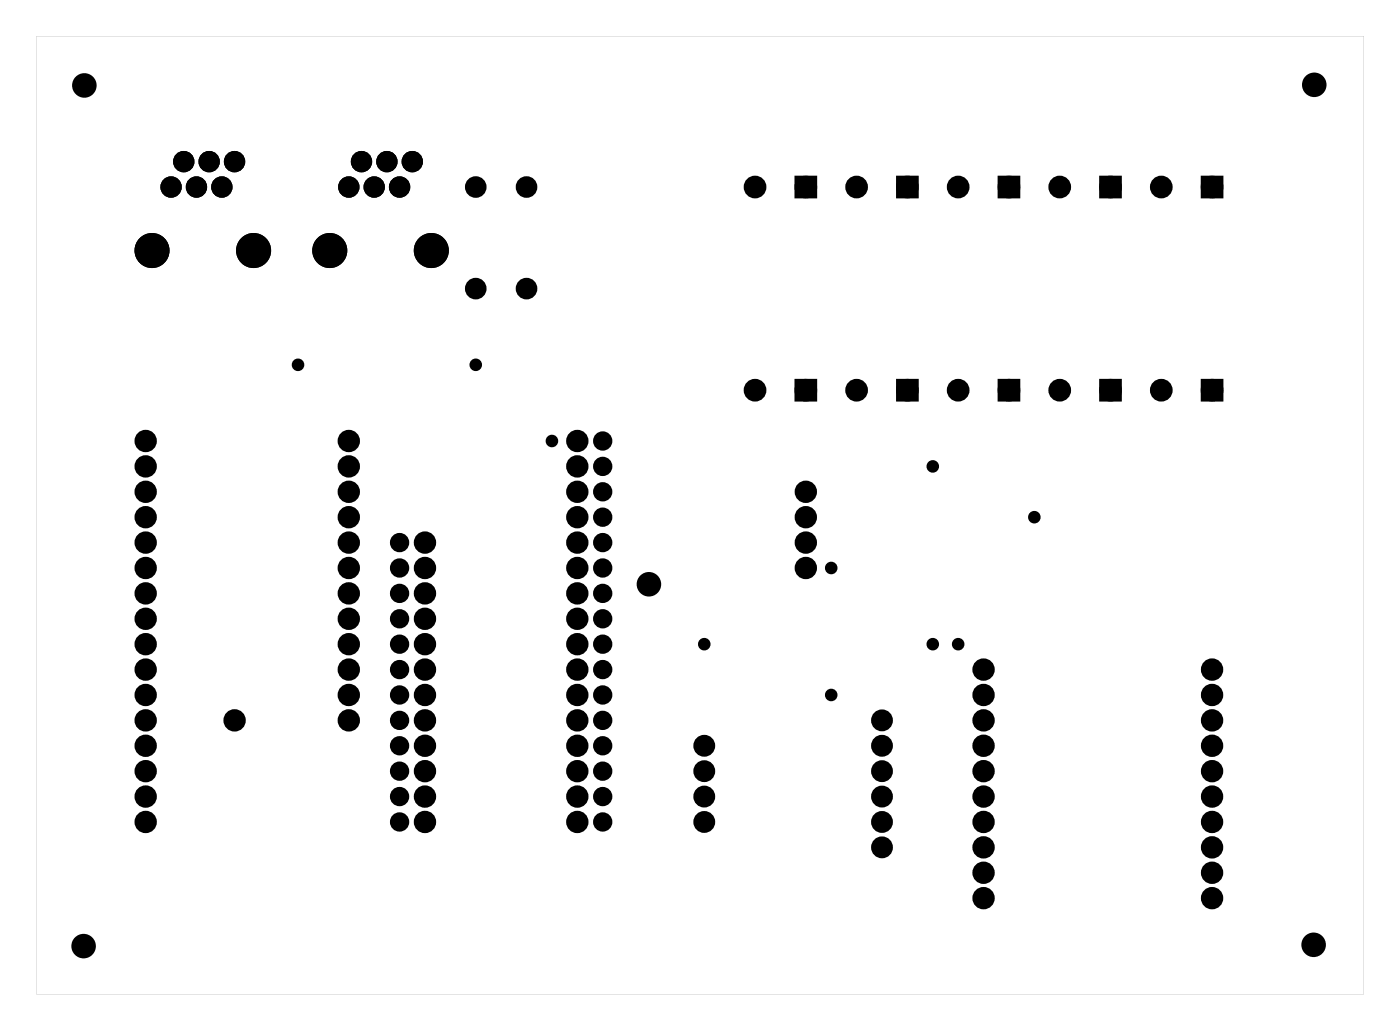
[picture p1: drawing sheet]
<svg xmlns="http://www.w3.org/2000/svg" width="140mm" height="103mm" viewBox="0 0 140 103" stroke-linecap="round" stroke-linejoin="round" font-family="sans-serif">
<g fill="#000">
<path d="M79.9 18h1.5v1.5h-1.5zM90 18h1.5v1.5h-1.5zM100.2 18h1.5v1.5h-1.5zM110.3 18h1.5v1.5h-1.5zM120.5 18h1.5v1.5h-1.5zM79.9 38.3h1.5v1.5h-1.5zM90 38.3h1.5v1.5h-1.5zM100.2 38.3h1.5v1.5h-1.5zM110.3 38.3h1.5v1.5h-1.5zM120.5 38.3h1.5v1.5h-1.5z"/>
<path d="M3.6 3.6v95.8h132.8v-95.8zM3.6 3.6h132.8v95.8h-132.8z"/>
</g>
<g fill="#000">
<circle cx="8.4" cy="8.5" r="1.1"/>
<circle cx="17.1" cy="18.7" r=".72"/>
<circle cx="18.4" cy="16.2" r=".72"/>
<circle cx="19.7" cy="18.7" r=".72"/>
<circle cx="20.9" cy="16.2" r=".72"/>
<circle cx="22.2" cy="18.7" r=".72"/>
<circle cx="23.5" cy="16.2" r=".72"/>
<circle cx="34.9" cy="18.7" r=".72"/>
<circle cx="36.2" cy="16.2" r=".72"/>
<circle cx="37.4" cy="18.7" r=".72"/>
<circle cx="38.7" cy="16.2" r=".72"/>
<circle cx="40" cy="18.7" r=".72"/>
<circle cx="41.2" cy="16.2" r=".72"/>
<circle cx="47.6" cy="18.7" r=".7"/>
<circle cx="52.7" cy="18.7" r=".7"/>
<circle cx="75.5" cy="18.7" r=".75"/>
<circle cx="80.6" cy="18.7" r=".75"/>
<circle cx="85.7" cy="18.7" r=".75"/>
<circle cx="90.8" cy="18.7" r=".75"/>
<circle cx="95.9" cy="18.7" r=".75"/>
<circle cx="100.9" cy="18.7" r=".75"/>
<circle cx="106" cy="18.7" r=".75"/>
<circle cx="111.1" cy="18.7" r=".75"/>
<circle cx="116.2" cy="18.7" r=".75"/>
<circle cx="121.3" cy="18.7" r=".75"/>
<circle cx="131.5" cy="8.5" r="1.1"/>
<circle cx="15.2" cy="25.1" r="1.63"/>
<circle cx="25.4" cy="25.1" r="1.63"/>
<circle cx="29.8" cy="36.5" r=".35"/>
<circle cx="33" cy="25.1" r="1.63"/>
<circle cx="43.1" cy="25.1" r="1.63"/>
<circle cx="47.6" cy="28.9" r=".7"/>
<circle cx="47.6" cy="36.5" r=".35"/>
<circle cx="52.7" cy="28.9" r=".7"/>
<circle cx="75.5" cy="39" r=".75"/>
<circle cx="80.6" cy="39" r=".75"/>
<circle cx="85.7" cy="39" r=".75"/>
<circle cx="90.8" cy="39" r=".75"/>
<circle cx="95.9" cy="39" r=".75"/>
<circle cx="100.9" cy="39" r=".75"/>
<circle cx="106" cy="39" r=".75"/>
<circle cx="111.1" cy="39" r=".75"/>
<circle cx="116.2" cy="39" r=".75"/>
<circle cx="121.3" cy="39" r=".75"/>
<circle cx="14.6" cy="59.3" r=".74"/>
<circle cx="14.6" cy="51.7" r=".74"/>
<circle cx="14.6" cy="56.8" r=".74"/>
<circle cx="14.6" cy="49.2" r=".74"/>
<circle cx="14.6" cy="44.1" r=".74"/>
<circle cx="14.6" cy="54.3" r=".74"/>
<circle cx="14.6" cy="46.6" r=".74"/>
<circle cx="34.9" cy="51.7" r=".74"/>
<circle cx="34.9" cy="59.3" r=".74"/>
<circle cx="34.9" cy="54.3" r=".74"/>
<circle cx="34.9" cy="56.8" r=".74"/>
<circle cx="34.9" cy="44.1" r=".74"/>
<circle cx="34.9" cy="49.2" r=".74"/>
<circle cx="34.9" cy="46.6" r=".74"/>
<circle cx="40" cy="54.3" r=".67"/>
<circle cx="40" cy="59.3" r=".67"/>
<circle cx="40" cy="56.8" r=".67"/>
<circle cx="42.5" cy="59.3" r=".74"/>
<circle cx="42.5" cy="54.3" r=".74"/>
<circle cx="42.5" cy="56.8" r=".74"/>
<circle cx="55.2" cy="44.1" r=".35"/>
<circle cx="57.8" cy="59.3" r=".74"/>
<circle cx="57.8" cy="51.7" r=".74"/>
<circle cx="57.8" cy="44.1" r=".74"/>
<circle cx="57.8" cy="56.8" r=".74"/>
<circle cx="57.8" cy="49.2" r=".74"/>
<circle cx="57.8" cy="54.3" r=".74"/>
<circle cx="57.8" cy="46.6" r=".74"/>
<circle cx="60.3" cy="54.3" r=".67"/>
<circle cx="60.3" cy="46.6" r=".67"/>
<circle cx="60.3" cy="59.3" r=".67"/>
<circle cx="60.3" cy="56.8" r=".67"/>
<circle cx="60.3" cy="49.2" r=".67"/>
<circle cx="60.3" cy="44.1" r=".67"/>
<circle cx="60.3" cy="51.7" r=".67"/>
<circle cx="64.9" cy="58.4" r="1.1"/>
<circle cx="80.6" cy="51.7" r=".74"/>
<circle cx="80.6" cy="54.3" r=".74"/>
<circle cx="80.6" cy="49.2" r=".74"/>
<circle cx="80.6" cy="56.8" r=".74"/>
<circle cx="83.2" cy="56.8" r=".35"/>
<circle cx="93.3" cy="46.6" r=".35"/>
<circle cx="103.5" cy="51.7" r=".35"/>
<circle cx="14.6" cy="67" r=".74"/>
<circle cx="14.6" cy="74.6" r=".74"/>
<circle cx="14.6" cy="64.4" r=".74"/>
<circle cx="14.6" cy="61.9" r=".74"/>
<circle cx="14.6" cy="69.5" r=".74"/>
<circle cx="14.6" cy="79.7" r=".74"/>
<circle cx="14.6" cy="72" r=".74"/>
<circle cx="14.6" cy="77.1" r=".74"/>
<circle cx="23.5" cy="72" r=".74"/>
<circle cx="34.9" cy="67" r=".74"/>
<circle cx="34.9" cy="64.4" r=".74"/>
<circle cx="34.9" cy="69.5" r=".74"/>
<circle cx="34.9" cy="72" r=".74"/>
<circle cx="34.9" cy="61.9" r=".74"/>
<circle cx="40" cy="74.6" r=".67"/>
<circle cx="40" cy="67" r=".67"/>
<circle cx="40" cy="69.5" r=".67"/>
<circle cx="40" cy="61.9" r=".67"/>
<circle cx="40" cy="77.1" r=".67"/>
<circle cx="40" cy="64.4" r=".67"/>
<circle cx="40" cy="72" r=".67"/>
<circle cx="40" cy="79.7" r=".67"/>
<circle cx="42.5" cy="67" r=".74"/>
<circle cx="42.5" cy="74.6" r=".74"/>
<circle cx="42.5" cy="61.9" r=".74"/>
<circle cx="42.5" cy="69.5" r=".74"/>
<circle cx="42.5" cy="72" r=".74"/>
<circle cx="42.5" cy="79.7" r=".74"/>
<circle cx="42.5" cy="64.4" r=".74"/>
<circle cx="42.5" cy="77.1" r=".74"/>
<circle cx="57.8" cy="67" r=".74"/>
<circle cx="57.8" cy="74.6" r=".74"/>
<circle cx="57.8" cy="69.5" r=".74"/>
<circle cx="57.8" cy="72" r=".74"/>
<circle cx="57.8" cy="77.1" r=".74"/>
<circle cx="57.8" cy="64.4" r=".74"/>
<circle cx="57.8" cy="79.7" r=".74"/>
<circle cx="57.8" cy="61.9" r=".74"/>
<circle cx="60.3" cy="74.6" r=".67"/>
<circle cx="60.3" cy="67" r=".67"/>
<circle cx="60.3" cy="69.5" r=".67"/>
<circle cx="60.3" cy="61.9" r=".67"/>
<circle cx="60.3" cy="77.1" r=".67"/>
<circle cx="60.3" cy="64.4" r=".67"/>
<circle cx="60.3" cy="72" r=".67"/>
<circle cx="60.3" cy="79.7" r=".67"/>
<circle cx="70.5" cy="79.7" r=".73"/>
<circle cx="70.5" cy="77.1" r=".73"/>
<circle cx="70.5" cy="74.6" r=".73"/>
<circle cx="70.5" cy="64.4" r=".35"/>
<circle cx="83.2" cy="69.5" r=".35"/>
<circle cx="88.2" cy="79.7" r=".73"/>
<circle cx="88.2" cy="72" r=".73"/>
<circle cx="88.2" cy="77.1" r=".73"/>
<circle cx="88.2" cy="74.6" r=".73"/>
<circle cx="93.3" cy="64.4" r=".35"/>
<circle cx="95.9" cy="64.4" r=".35"/>
<circle cx="98.4" cy="67" r=".74"/>
<circle cx="98.4" cy="74.6" r=".74"/>
<circle cx="98.4" cy="79.7" r=".74"/>
<circle cx="98.4" cy="72" r=".74"/>
<circle cx="98.4" cy="69.5" r=".74"/>
<circle cx="98.4" cy="77.1" r=".74"/>
<circle cx="121.3" cy="74.6" r=".74"/>
<circle cx="121.3" cy="67" r=".74"/>
<circle cx="121.3" cy="69.5" r=".74"/>
<circle cx="121.3" cy="79.7" r=".74"/>
<circle cx="121.3" cy="72" r=".74"/>
<circle cx="121.3" cy="77.1" r=".74"/>
<circle cx="8.4" cy="94.6" r="1.1"/>
<circle cx="14.6" cy="82.2" r=".74"/>
<circle cx="40" cy="82.2" r=".67"/>
<circle cx="42.5" cy="82.2" r=".74"/>
<circle cx="57.8" cy="82.2" r=".74"/>
<circle cx="60.3" cy="82.2" r=".67"/>
<circle cx="70.5" cy="82.2" r=".73"/>
<circle cx="88.2" cy="84.7" r=".73"/>
<circle cx="88.2" cy="82.2" r=".73"/>
<circle cx="98.4" cy="89.8" r=".74"/>
<circle cx="98.4" cy="82.2" r=".74"/>
<circle cx="98.4" cy="84.7" r=".74"/>
<circle cx="98.4" cy="87.3" r=".74"/>
<circle cx="121.3" cy="82.2" r=".74"/>
<circle cx="121.3" cy="89.8" r=".74"/>
<circle cx="121.3" cy="84.7" r=".74"/>
<circle cx="121.3" cy="87.3" r=".74"/>
<circle cx="131.4" cy="94.5" r="1.1"/>
</g>
<g fill="none" stroke="#000" stroke-width=".76" stroke-linecap="butt">
<path d="M79.9 18h1.5v1.5h-1.5zM90 18h1.5v1.5h-1.5zM100.2 18h1.5v1.5h-1.5zM110.3 18h1.5v1.5h-1.5zM120.5 18h1.5v1.5h-1.5zM79.9 38.3h1.5v1.5h-1.5zM90 38.3h1.5v1.5h-1.5zM100.2 38.3h1.5v1.5h-1.5zM110.3 38.3h1.5v1.5h-1.5zM120.5 38.3h1.5v1.5h-1.5z"/>
<circle cx="47.6" cy="18.7" r=".7"/>
<circle cx="52.7" cy="18.7" r=".7"/>
<circle cx="75.5" cy="18.7" r=".75"/>
<circle cx="80.6" cy="18.7" r=".75"/>
<circle cx="85.7" cy="18.7" r=".75"/>
<circle cx="90.8" cy="18.7" r=".75"/>
<circle cx="95.9" cy="18.7" r=".75"/>
<circle cx="100.9" cy="18.7" r=".75"/>
<circle cx="106" cy="18.7" r=".75"/>
<circle cx="111.1" cy="18.7" r=".75"/>
<circle cx="116.2" cy="18.7" r=".75"/>
<circle cx="121.3" cy="18.7" r=".75"/>
<circle cx="47.6" cy="28.9" r=".7"/>
<circle cx="52.7" cy="28.9" r=".7"/>
<circle cx="75.5" cy="39" r=".75"/>
<circle cx="80.6" cy="39" r=".75"/>
<circle cx="85.7" cy="39" r=".75"/>
<circle cx="90.8" cy="39" r=".75"/>
<circle cx="95.9" cy="39" r=".75"/>
<circle cx="100.9" cy="39" r=".75"/>
<circle cx="106" cy="39" r=".75"/>
<circle cx="111.1" cy="39" r=".75"/>
<circle cx="116.2" cy="39" r=".75"/>
<circle cx="121.3" cy="39" r=".75"/>
<circle cx="14.6" cy="56.8" r=".74"/>
<circle cx="14.6" cy="59.3" r=".74"/>
<circle cx="14.6" cy="54.3" r=".74"/>
<circle cx="14.6" cy="51.7" r=".74"/>
<circle cx="14.6" cy="49.2" r=".74"/>
<circle cx="14.6" cy="44.1" r=".74"/>
<circle cx="14.6" cy="46.6" r=".74"/>
<circle cx="34.9" cy="56.8" r=".74"/>
<circle cx="34.9" cy="54.3" r=".74"/>
<circle cx="34.9" cy="59.3" r=".74"/>
<circle cx="34.9" cy="51.7" r=".74"/>
<circle cx="34.9" cy="49.2" r=".74"/>
<circle cx="34.9" cy="44.1" r=".74"/>
<circle cx="34.9" cy="46.6" r=".74"/>
<circle cx="42.5" cy="59.3" r=".74"/>
<circle cx="42.5" cy="54.3" r=".74"/>
<circle cx="42.5" cy="56.8" r=".74"/>
<circle cx="57.8" cy="54.3" r=".74"/>
<circle cx="57.8" cy="56.8" r=".74"/>
<circle cx="57.8" cy="59.3" r=".74"/>
<circle cx="57.8" cy="51.7" r=".74"/>
<circle cx="57.8" cy="49.2" r=".74"/>
<circle cx="57.8" cy="44.1" r=".74"/>
<circle cx="57.8" cy="46.6" r=".74"/>
<circle cx="80.6" cy="54.3" r=".74"/>
<circle cx="80.6" cy="56.8" r=".74"/>
<circle cx="80.6" cy="49.2" r=".74"/>
<circle cx="80.6" cy="51.7" r=".74"/>
<circle cx="14.6" cy="61.9" r=".74"/>
<circle cx="14.6" cy="64.4" r=".74"/>
<circle cx="14.6" cy="72" r=".74"/>
<circle cx="14.6" cy="79.7" r=".74"/>
<circle cx="14.6" cy="69.5" r=".74"/>
<circle cx="14.6" cy="74.6" r=".74"/>
<circle cx="14.6" cy="77.1" r=".74"/>
<circle cx="14.6" cy="67" r=".74"/>
<circle cx="23.5" cy="72" r=".74"/>
<circle cx="34.9" cy="61.9" r=".74"/>
<circle cx="34.9" cy="64.4" r=".74"/>
<circle cx="34.9" cy="72" r=".74"/>
<circle cx="34.9" cy="69.5" r=".74"/>
<circle cx="34.9" cy="67" r=".74"/>
<circle cx="42.5" cy="69.5" r=".74"/>
<circle cx="42.5" cy="64.4" r=".74"/>
<circle cx="42.5" cy="67" r=".74"/>
<circle cx="42.5" cy="72" r=".74"/>
<circle cx="42.5" cy="61.9" r=".74"/>
<circle cx="42.5" cy="74.6" r=".74"/>
<circle cx="42.5" cy="79.7" r=".74"/>
<circle cx="42.5" cy="77.1" r=".74"/>
<circle cx="57.8" cy="61.9" r=".74"/>
<circle cx="57.8" cy="64.4" r=".74"/>
<circle cx="57.8" cy="77.1" r=".74"/>
<circle cx="57.8" cy="69.5" r=".74"/>
<circle cx="57.8" cy="72" r=".74"/>
<circle cx="57.8" cy="74.6" r=".74"/>
<circle cx="57.8" cy="79.7" r=".74"/>
<circle cx="57.8" cy="67" r=".74"/>
<circle cx="98.4" cy="77.1" r=".74"/>
<circle cx="98.4" cy="79.7" r=".74"/>
<circle cx="98.4" cy="74.6" r=".74"/>
<circle cx="98.4" cy="72" r=".74"/>
<circle cx="98.4" cy="67" r=".74"/>
<circle cx="98.4" cy="69.5" r=".74"/>
<circle cx="121.3" cy="79.7" r=".74"/>
<circle cx="121.3" cy="77.1" r=".74"/>
<circle cx="121.3" cy="72" r=".74"/>
<circle cx="121.3" cy="74.6" r=".74"/>
<circle cx="121.3" cy="67" r=".74"/>
<circle cx="121.3" cy="69.5" r=".74"/>
<circle cx="14.6" cy="82.2" r=".74"/>
<circle cx="42.5" cy="82.2" r=".74"/>
<circle cx="57.8" cy="82.2" r=".74"/>
<circle cx="98.4" cy="82.2" r=".74"/>
<circle cx="98.4" cy="84.7" r=".74"/>
<circle cx="98.4" cy="87.3" r=".74"/>
<circle cx="98.4" cy="89.8" r=".74"/>
<circle cx="121.3" cy="82.2" r=".74"/>
<circle cx="121.3" cy="84.7" r=".74"/>
<circle cx="121.3" cy="87.3" r=".74"/>
<circle cx="121.3" cy="89.8" r=".74"/>
</g>
<g fill="none" stroke="#000" stroke-width=".55">
<circle cx="29.8" cy="36.5" r=".35"/>
<circle cx="47.6" cy="36.5" r=".35"/>
<circle cx="55.2" cy="44.1" r=".35"/>
<circle cx="83.2" cy="56.8" r=".35"/>
<circle cx="93.3" cy="46.6" r=".35"/>
<circle cx="103.5" cy="51.7" r=".35"/>
<circle cx="70.5" cy="64.4" r=".35"/>
<circle cx="83.2" cy="69.5" r=".35"/>
<circle cx="93.3" cy="64.4" r=".35"/>
<circle cx="95.9" cy="64.4" r=".35"/>
</g>
<g fill="none" stroke="#000" stroke-width=".59">
<circle cx="40" cy="59.3" r=".67"/>
<circle cx="40" cy="56.8" r=".67"/>
<circle cx="40" cy="54.3" r=".67"/>
<circle cx="60.3" cy="49.2" r=".67"/>
<circle cx="60.3" cy="44.1" r=".67"/>
<circle cx="60.3" cy="46.6" r=".67"/>
<circle cx="60.3" cy="59.3" r=".67"/>
<circle cx="60.3" cy="54.3" r=".67"/>
<circle cx="60.3" cy="56.8" r=".67"/>
<circle cx="60.3" cy="51.7" r=".67"/>
<circle cx="40" cy="79.7" r=".67"/>
<circle cx="40" cy="61.9" r=".67"/>
<circle cx="40" cy="69.5" r=".67"/>
<circle cx="40" cy="72" r=".67"/>
<circle cx="40" cy="74.6" r=".67"/>
<circle cx="40" cy="64.4" r=".67"/>
<circle cx="40" cy="67" r=".67"/>
<circle cx="40" cy="77.1" r=".67"/>
<circle cx="60.3" cy="79.7" r=".67"/>
<circle cx="60.3" cy="77.1" r=".67"/>
<circle cx="60.3" cy="74.6" r=".67"/>
<circle cx="60.3" cy="64.4" r=".67"/>
<circle cx="60.3" cy="69.5" r=".67"/>
<circle cx="60.3" cy="61.9" r=".67"/>
<circle cx="60.3" cy="72" r=".67"/>
<circle cx="60.3" cy="67" r=".67"/>
<circle cx="40" cy="82.2" r=".67"/>
<circle cx="60.3" cy="82.2" r=".67"/>
</g>
<g fill="none" stroke="#000" stroke-width=".72" stroke-linecap="butt">
<circle cx="70.5" cy="77.1" r=".73"/>
<circle cx="70.5" cy="79.7" r=".73"/>
<circle cx="70.5" cy="74.6" r=".73"/>
<circle cx="88.2" cy="77.1" r=".73"/>
<circle cx="88.2" cy="79.7" r=".73"/>
<circle cx="88.2" cy="72" r=".73"/>
<circle cx="88.2" cy="74.6" r=".73"/>
<circle cx="70.5" cy="82.2" r=".73"/>
<circle cx="88.2" cy="82.2" r=".73"/>
<circle cx="88.2" cy="84.7" r=".73"/>
</g>
<g fill="none" stroke="#000" stroke-width=".25">
<circle cx="8.4" cy="8.5" r="1.1"/>
<circle cx="131.5" cy="8.5" r="1.1"/>
<circle cx="15.2" cy="25.1" r="1.63"/>
<circle cx="25.4" cy="25.1" r="1.63"/>
<circle cx="33" cy="25.1" r="1.63"/>
<circle cx="43.1" cy="25.1" r="1.63"/>
<circle cx="64.9" cy="58.4" r="1.1"/>
<circle cx="8.4" cy="94.6" r="1.1"/>
<circle cx="131.4" cy="94.5" r="1.1"/>
</g>
<g fill="none" stroke="#000" stroke-width=".69" stroke-linecap="butt">
<circle cx="17.1" cy="18.7" r=".72"/>
<circle cx="18.4" cy="16.2" r=".72"/>
<circle cx="19.7" cy="18.7" r=".72"/>
<circle cx="20.9" cy="16.2" r=".72"/>
<circle cx="22.2" cy="18.7" r=".72"/>
<circle cx="23.5" cy="16.2" r=".72"/>
<circle cx="34.9" cy="18.7" r=".72"/>
<circle cx="36.2" cy="16.2" r=".72"/>
<circle cx="37.4" cy="18.7" r=".72"/>
<circle cx="38.7" cy="16.2" r=".72"/>
<circle cx="40" cy="18.7" r=".72"/>
<circle cx="41.2" cy="16.2" r=".72"/>
</g>
</svg>
